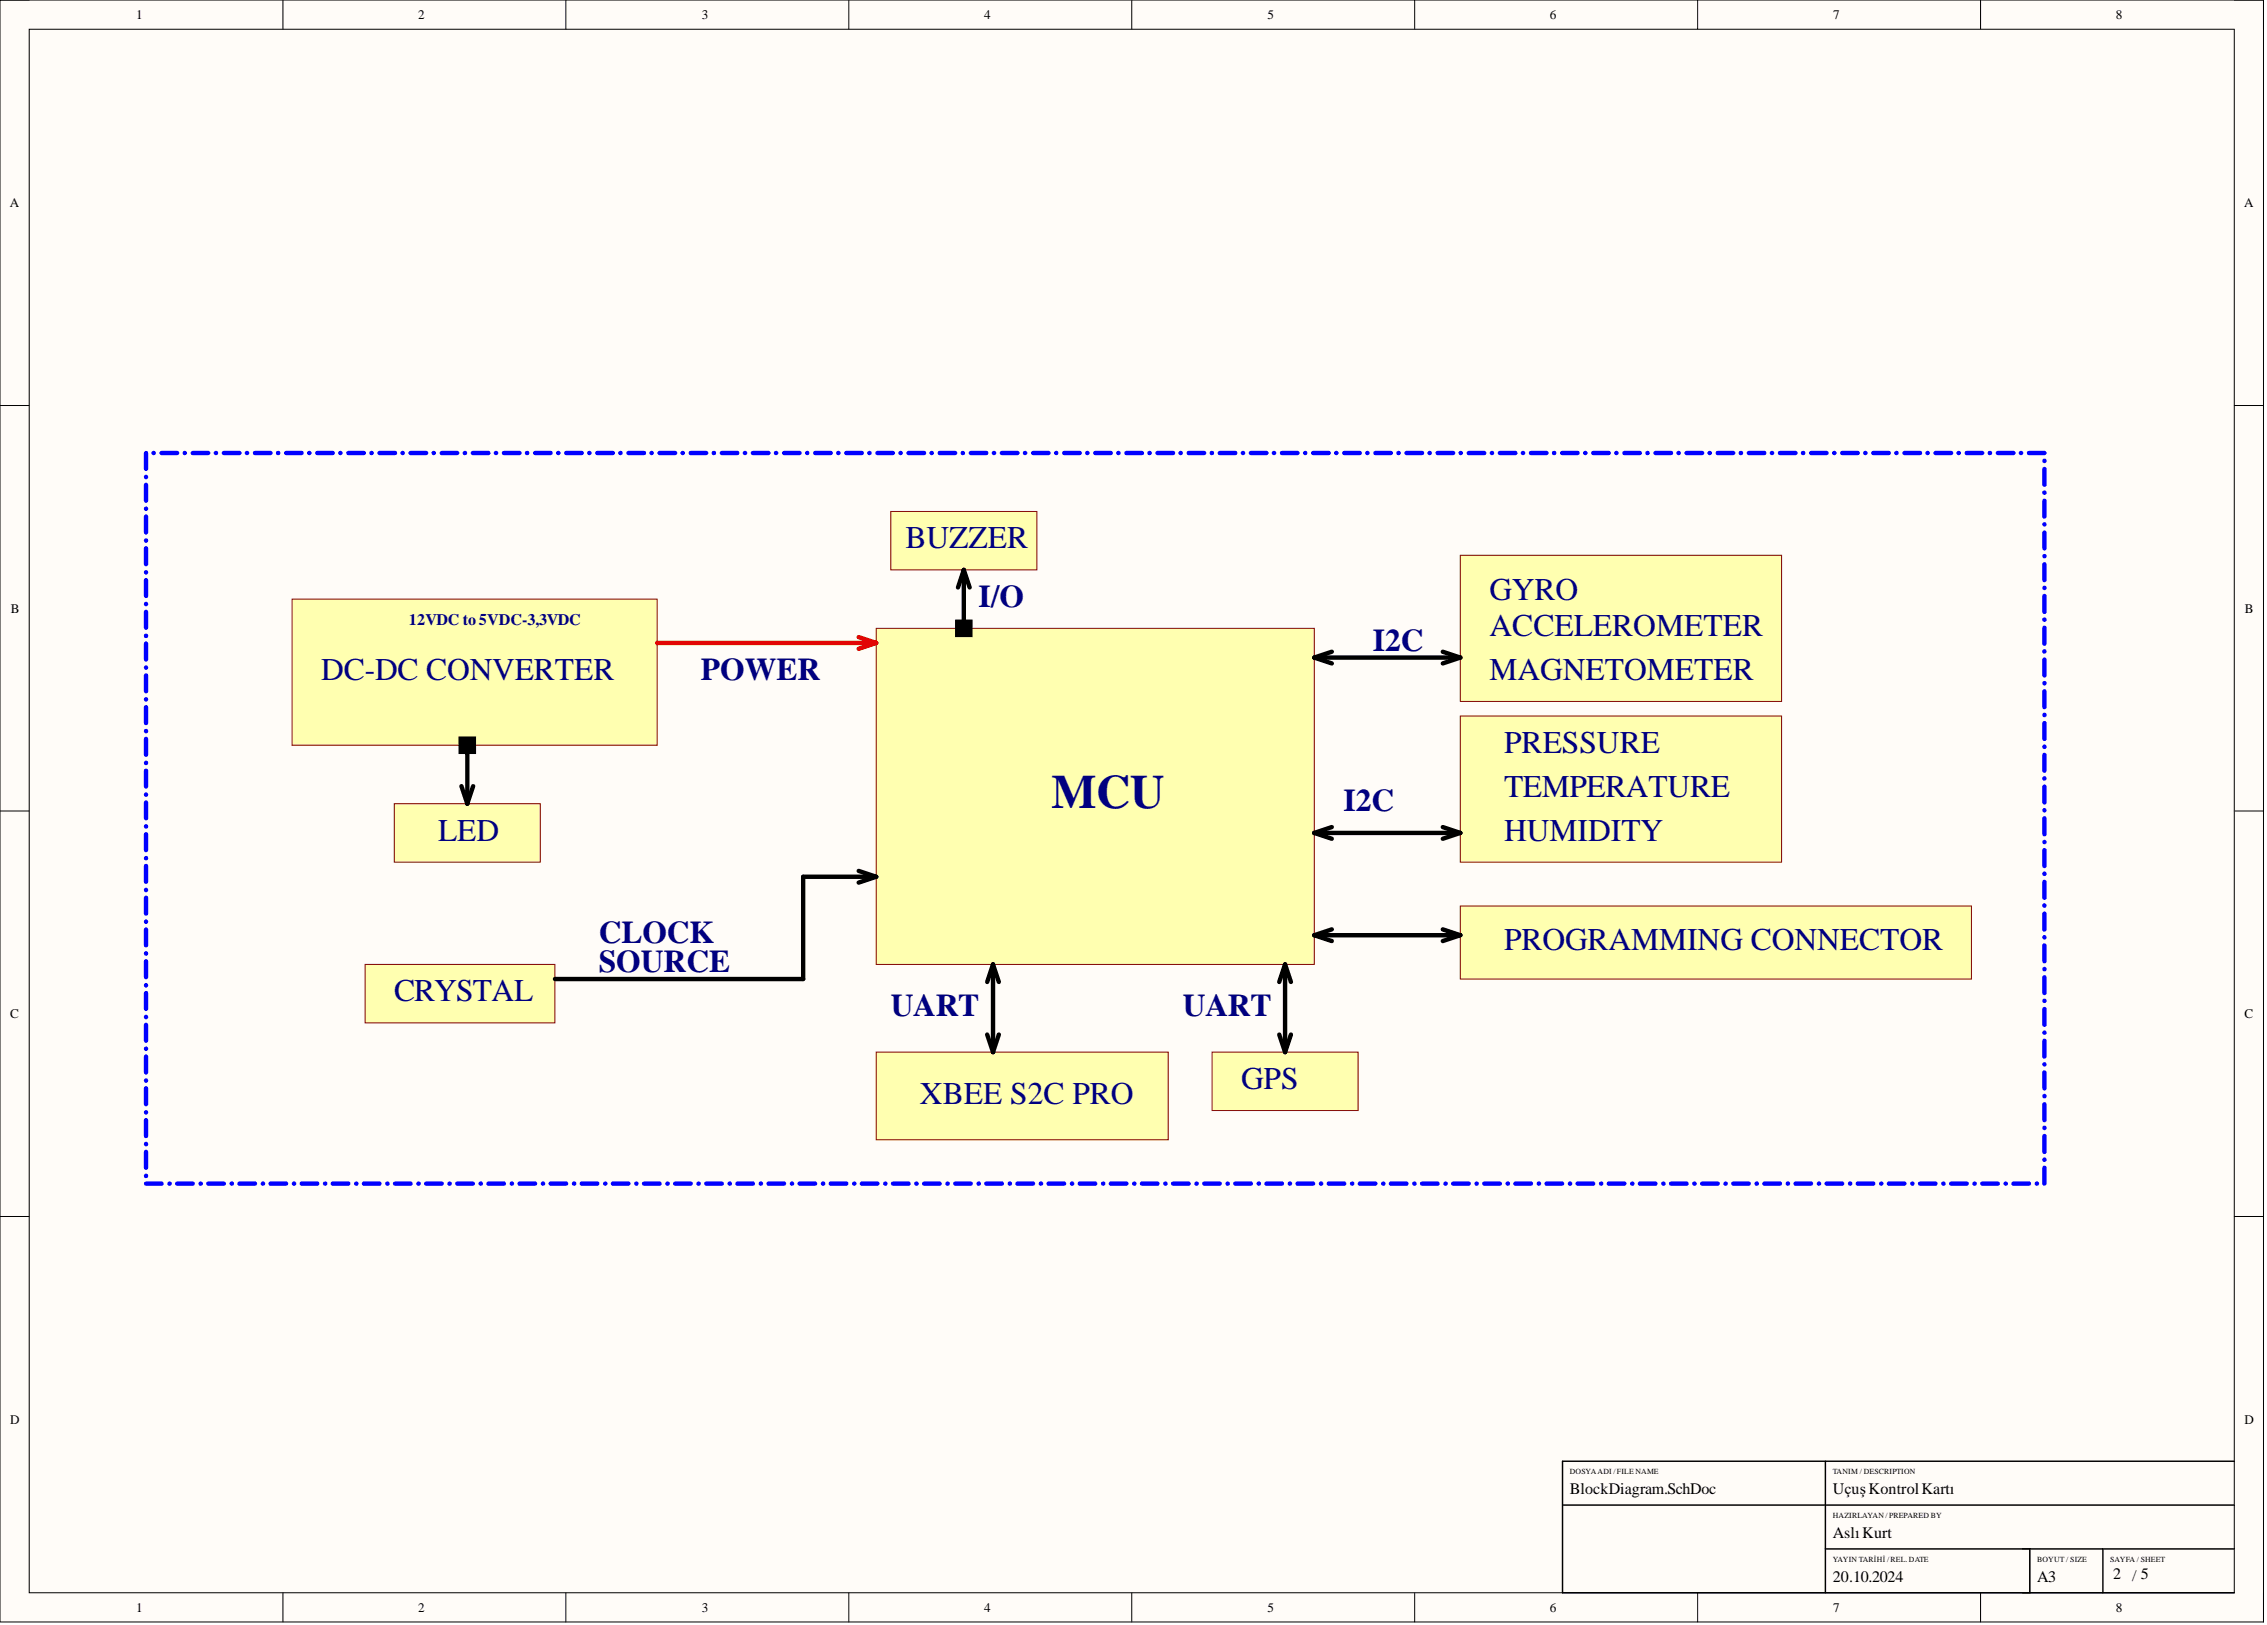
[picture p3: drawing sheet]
<svg xmlns="http://www.w3.org/2000/svg" width="393mm" height="282mm" viewBox="0 0 393 282" stroke-linecap="round" stroke-linejoin="round" font-family="sans-serif">
<defs><g id="words">
<text font-size="8.3" fill="#000080" x="182.4" y="140.2">MCU</text>
<g font-size="5.5" fill="#000080">
<text x="157.1" y="95.1">BUZZER</text>
<text x="169.8" y="105.3">I/O</text>
<text x="258.4" y="104">GYRO</text>
<text x="238.2" y="112.9">I2C</text>
<text x="258.4" y="110.3">ACCELEROMETER</text>
<text x="55.7" y="117.9">DC-DC CONVERTER</text>
<text x="121.6" y="117.9">POWER</text>
<text x="258.4" y="117.9">MAGNETOMETER</text>
<text x="261" y="130.6">PRESSURE</text>
<text x="233.1" y="140.8">I2C</text>
<text x="261" y="138.2">TEMPERATURE</text>
<text x="76" y="145.8">LED</text>
<text x="261" y="145.8">HUMIDITY</text>
<text x="103.9" y="163.6">CLOCK</text>
<text x="261" y="164.8">PROGRAMMING CONNECTOR</text>
<text x="68.4" y="173.7">CRYSTAL</text>
<text x="103.9" y="168.6">SOURCE</text>
<text x="154.6" y="176.2">UART</text>
<text x="205.2" y="176.2">UART</text>
<text x="159.6" y="191.5">XBEE S2C PRO</text>
<text x="215.4" y="188.9">GPS</text>
</g>
<text font-size="2.8" fill="#000080" x="70.9" y="108.4">12VDC to5VDC-3,3VDC</text>
<g font-size="2.8">
<text x="272.4" y="259.2">BlockDiagram.SchDoc</text>
<text x="318" y="259.2">UçuşKontrolKartı</text>
<text x="318" y="266.8">Aslı Kurt</text>
<text x="318" y="274.4">20.10.2024</text>
<text x="353.5" y="274.4">A3</text>
<text x="366.6" y="273.9">2 / 5</text>
</g>
<g font-size="2.3">
<text x="23.6" y="3.3">1</text>
<text x="72.6" y="3.3">2</text>
<text x="121.8" y="3.3">3</text>
<text x="170.8" y="3.3">4</text>
<text x="219.9" y="3.3">5</text>
<text x="268.9" y="3.3">6</text>
<text x="318.1" y="3.3">7</text>
<text x="367.1" y="3.3">8</text>
<text x="1.7" y="35.9">A</text>
<text x="389.4" y="35.9">A</text>
<text x="1.9" y="106.3">B</text>
<text x="389.5" y="106.3">B</text>
<text x="1.8" y="176.6">C</text>
<text x="389.4" y="176.6">C</text>
<text x="1.8" y="247">D</text>
<text x="389.4" y="247">D</text>
<text x="23.6" y="279.6">1</text>
<text x="72.6" y="279.6">2</text>
<text x="121.8" y="279.6">3</text>
<text x="170.8" y="279.6">4</text>
<text x="219.9" y="279.6">5</text>
<text x="268.9" y="279.6">6</text>
<text x="318.1" y="279.6">7</text>
<text x="367.1" y="279.6">8</text>
</g>
<g font-size="1.4">
<text x="272.4" y="255.7">DOSYAADI /FILE NAME</text>
<text x="318" y="255.7">TANIM / DESCRIPTION</text>
<text x="318" y="263.3">HAZIRLAYAN /PREPARED BY</text>
<text x="318" y="270.9">YAYIN TARİHİ /REL. DATE</text>
<text x="353.5" y="270.9">BOYUT / SIZE</text>
<text x="366.1" y="270.9">SAYFA / SHEET</text>
</g>
</g></defs>
<path d="M0 0h392.7v281.3h-392.7z" fill-rule="evenodd" fill="#fffcf8"/>
<path d="M0 0h392.7v281.3h-392.7z" fill="none" stroke="#000" stroke-width=".17"/>
<path d="M5.1 5.1h382.6v271.2h-382.6z" fill-rule="evenodd" fill="#fffcf8"/>
<g fill="none" stroke="#000" stroke-width=".17">
<path d="M0 0h5.1M5.1 5.1h382.6v271.2h-382.6zM49.1 0v5.1M98.2 0v5.1M147.3 0v5.1M196.4 0v5.1M245.5 0v5.1M294.6 0v5.1M343.6 0v5.1M387.7 0h5v5.1M0 70.3h5.1M387.7 70.3h5"/>
<path d="M0 140.7h5.1M387.7 140.7h5M0 211h5.1M387.7 211h5M49.1 276.3v5M98.2 276.3v5M147.3 276.3v5M196.4 276.3v5M245.5 276.3v5M294.6 276.3v5M343.6 276.3v5M392.7 276.3v5"/>
</g>
<path d="M316.7 253.5v22.8M387.7 253.5h-116.6v22.8h116.6M271.1 261.1h116.6M316.7 268.7h71M352.2 268.7v7.6M364.9 268.7v7.6" fill="none" stroke="#000" stroke-width=".25"/>
<path d="M50.7 103.9h63.3v25.4h-63.3z" fill-rule="evenodd" fill="#ffffb0"/>
<path d="M50.7 103.9h63.3v25.4h-63.3z" fill="none" stroke="#800000" stroke-width=".17"/>
<path d="M152 109h76v58.3h-76z" fill-rule="evenodd" fill="#ffffb0"/>
<path d="M152 109h76v58.3h-76z" fill="none" stroke="#800000" stroke-width=".17"/>
<path d="M210.3 182.5h25.3v10.1h-25.3z" fill-rule="evenodd" fill="#ffffb0"/>
<path d="M210.3 182.5h25.3v10.1h-25.3z" fill="none" stroke="#800000" stroke-width=".17"/>
<path d="M63.3 167.3h33v10.1h-33z" fill-rule="evenodd" fill="#ffffb0"/>
<path d="M63.3 167.3h33v10.1h-33z" fill="none" stroke="#800000" stroke-width=".17"/>
<path d="M253.4 124.2h55.7v25.3h-55.7z" fill-rule="evenodd" fill="#ffffb0"/>
<path d="M253.4 124.2h55.7v25.3h-55.7z" fill="none" stroke="#800000" stroke-width=".17"/>
<path d="M154.6 88.7h25.3v10.2h-25.3z" fill-rule="evenodd" fill="#ffffb0"/>
<path d="M154.6 88.7h25.3v10.2h-25.3z" fill="none" stroke="#800000" stroke-width=".17"/>
<path d="M68.4 139.4h25.4v10.1h-25.4z" fill-rule="evenodd" fill="#ffffb0"/>
<path d="M68.4 139.4h25.4v10.1h-25.4z" fill="none" stroke="#800000" stroke-width=".17"/>
<path d="M152 182.5h50.7v15.2h-50.7z" fill-rule="evenodd" fill="#ffffb0"/>
<path d="M152 182.5h50.7v15.2h-50.7z" fill="none" stroke="#800000" stroke-width=".17"/>
<g fill="none" stroke="#00f" stroke-width=".76">
<path d="M25.3 78.6v2.7M26.6 78.6h.1M28 78.6h2.7M32 78.6h.1M33.4 78.6h2.7M37.4 78.6h.1M38.8 78.6h2.7M42.8 78.6h.1M44.2 78.6h2.7M48.2 78.6h.1M49.6 78.6h2.7M53.6 78.6h.1"/>
<path d="M55 78.6h2.7M59 78.6h.1M60.4 78.6h2.7M64.4 78.6h.1M65.8 78.6h2.7M69.8 78.6h.1M71.2 78.6h2.7M75.2 78.6h.1M76.6 78.6h2.7M80.6 78.6h.1M82 78.6h2.7M86 78.6h.1"/>
<path d="M87.4 78.6h2.7M91.4 78.6h.1M92.8 78.6h2.7M96.8 78.6h.1M98.2 78.6h2.7M102.2 78.6h.1M103.6 78.6h2.7M107.6 78.6h.1M109 78.6h2.7M113 78.6h.1M114.4 78.6h2.7M118.4 78.6h.1"/>
<path d="M119.8 78.6h2.7M123.8 78.6h.1M125.2 78.6h2.7M129.2 78.6h.1M130.6 78.6h2.7M134.6 78.6h.1M136 78.6h2.7M140 78.6h.1M141.4 78.6h2.7M145.4 78.6h.1M146.8 78.6h2.7M150.8 78.6h.1"/>
<path d="M152.2 78.6h2.7M156.2 78.6h.1M157.6 78.6h2.7M161.6 78.6h.1M163 78.6h2.7M167 78.6h.1M168.4 78.6h2.7M172.4 78.6h.1M173.8 78.6h2.7M177.8 78.6h.1M179.2 78.6h2.7M183.2 78.6h.1"/>
<path d="M184.6 78.6h2.7M188.6 78.6h.1M190 78.6h2.7M194 78.6h.1M195.4 78.6h2.7M199.4 78.6h.1M200.8 78.6h2.7M204.8 78.6h.1M206.2 78.6h2.7M210.2 78.6h.1M211.6 78.6h2.7M215.6 78.6h.1"/>
<path d="M217 78.6h2.7M221 78.6h.1M222.4 78.6h2.7M226.4 78.6h.1M227.8 78.6h2.7M231.8 78.6h.1M233.2 78.6h2.7M237.2 78.6h.1M238.6 78.6h2.7M242.6 78.6h.1M244 78.6h2.7M248 78.6h.1"/>
<path d="M249.4 78.6h2.7M253.4 78.6h.1M254.8 78.6h2.7M258.8 78.6h.1M260.2 78.6h2.7M264.2 78.6h.1M265.6 78.6h2.7M269.6 78.6h.1M271 78.6h2.7M275 78.6h.1M276.4 78.6h2.7M280.4 78.6h.1"/>
<path d="M281.8 78.6h2.7M285.8 78.6h.1M287.2 78.6h2.7M291.2 78.6h.1M292.6 78.6h2.7M296.6 78.6h.1M298 78.6h2.7M302 78.6h.1M303.4 78.6h2.7M307.4 78.6h.1M308.8 78.6h2.7M312.8 78.6h.1"/>
<path d="M314.2 78.6h2.7M318.2 78.6h.1M319.6 78.6h2.7M323.6 78.6h.1M325 78.6h2.7M329 78.6h.1M330.4 78.6h2.7M334.4 78.6h.1M335.8 78.6h2.7M339.8 78.6h.1M341.2 78.6h2.7M345.2 78.6h.1"/>
<path d="M346.6 78.6h2.7M350.6 78.6h.1M352 78.6h2.7M354.7 79.9v.1M25.3 82.7v.1M25.3 84.1v2.7M25.3 88.2v.1M25.3 89.6v2.8M25.3 93.7v.1M25.3 95.1v2.8M25.3 99.2v.1M354.7 81.3v2.8"/>
<path d="M354.7 85.4v.1M354.7 86.9v2.7M354.7 90.9v.1M354.7 92.4v2.7M354.7 96.4v.1M354.7 97.9v2.7M25.3 100.6v2.8M25.3 104.8h.1M25.3 106.1v2.8M25.3 110.3h.1M25.3 111.6v2.8M25.3 115.8h.1"/>
<path d="M25.3 117.2v2.7M354.7 102h.1M354.7 103.4v2.7M354.7 107.5h.1M354.7 108.9v2.8M354.7 113h.1M354.7 114.4v2.8M354.7 118.5h.1M354.7 119.9v2.8M25.3 121.3h.1M25.3 122.7v2.7M25.3 126.8h.1"/>
<path d="M25.3 128.2v2.7M25.3 132.3v.1M25.3 133.7v2.7M25.3 137.8v.1M25.3 139.2v2.7M354.7 124v.1M354.7 125.4v2.8M354.7 129.5v.1M354.7 130.9v2.8M354.7 135v.1M354.7 136.5v2.7M25.3 143.3v.1"/>
<path d="M25.3 144.7v2.8M25.3 148.8v.1M25.3 150.2v2.8M25.3 154.3v.1M25.3 155.7v2.8M25.3 159.9h.1M354.7 140.5v.1M354.7 141.9v2.8M354.7 146v.1M354.7 147.5v2.7M354.7 151.5v.1M354.7 153v2.7"/>
<path d="M354.7 157v.1M354.7 158.5v2.7M25.3 161.2v2.8M25.3 165.4h.1M25.3 166.7v2.8M25.3 170.9h.1M25.3 172.3v2.7M25.3 176.4h.1M25.3 177.8v2.7M354.7 162.6h.1M354.7 164v2.7M354.7 168.1h.1"/>
<path d="M354.7 169.5v2.8M354.7 173.6h.1M354.7 175v2.8M354.7 179.1h.1M25.3 181.9h.1M25.3 183.3v2.7M25.3 187.4v.1M25.3 188.8v2.7M25.3 192.9v.1M25.3 194.3v2.7M25.3 198.4v.1M25.3 199.8v2.8"/>
<path d="M354.7 180.5v2.8M354.7 184.6v.1M354.7 186v2.8M354.7 190.1v.1M354.7 191.5v2.8M354.7 195.6v.1M354.7 197v2.8M25.3 203.9v.1M25.3 205.3h2.7M29.4 205.3h.1M30.7 205.3h2.7M34.8 205.3h.1"/>
<path d="M36.1 205.3h2.7M40.2 205.3h.1M41.5 205.3h2.7M45.6 205.3h.1M46.9 205.3h2.7M51 205.3h.1M52.3 205.3h2.7M56.4 205.3h.1M57.7 205.3h2.7M61.8 205.3h.1M63.1 205.3h2.7M67.2 205.3h.1"/>
<path d="M68.5 205.3h2.7M72.6 205.3h.1M73.9 205.3h2.7M78 205.3h.1M79.3 205.3h2.7M83.4 205.3h.1M84.7 205.3h2.7M88.8 205.3h.1M90.1 205.3h2.7M94.2 205.3h.1M95.5 205.3h2.7M99.6 205.3h.1"/>
<path d="M100.9 205.3h2.7M105 205.3h.1M106.3 205.3h2.7M110.4 205.3h.1M111.7 205.3h2.7M115.8 205.3h.1M117.1 205.3h2.7M121.2 205.3h.1M122.5 205.3h2.7M126.6 205.3h.1M127.9 205.3h2.7M132 205.3h.1"/>
<path d="M133.3 205.3h2.7M137.4 205.3h.1M138.7 205.3h2.7M142.8 205.3h.1M144.1 205.3h2.7M148.2 205.3h.1M149.5 205.3h2.7M153.6 205.3h.1M154.9 205.3h2.7M159 205.3h.1M160.3 205.3h2.7M164.4 205.3h.1"/>
<path d="M165.7 205.3h2.7M169.8 205.3h.1M171.1 205.3h2.7M175.2 205.3h.1M176.5 205.3h2.7M180.6 205.3h.1M181.9 205.3h2.7M186 205.3h.1M187.3 205.3h2.7M191.4 205.3h.1M192.7 205.3h2.7M196.8 205.3h.1"/>
<path d="M198.1 205.3h2.7M202.2 205.3h.1M203.5 205.3h2.7M207.6 205.3h.1M208.9 205.3h2.7M213 205.3h.1M214.3 205.3h2.7M218.4 205.3h.1M219.7 205.3h2.7M223.8 205.3h.1M225.1 205.3h2.7M229.2 205.3h.1"/>
<path d="M230.5 205.3h2.7M234.6 205.3h.1M235.9 205.3h2.7M240 205.3h.1M241.3 205.3h2.7M245.4 205.3h.1M246.7 205.3h2.7M250.8 205.3h.1M252.1 205.3h2.7M256.2 205.3h.1M257.5 205.3h2.7M261.6 205.3h.1"/>
<path d="M262.9 205.3h2.7M267 205.3h.1M268.3 205.3h2.7M272.4 205.3h.1M273.7 205.3h2.7M277.8 205.3h.1M279.1 205.3h2.7M283.2 205.3h.1M284.5 205.3h2.7M288.6 205.3h.1M289.9 205.3h2.7M294 205.3h.1"/>
<path d="M295.3 205.3h2.7M299.4 205.3h.1M300.7 205.3h2.7M304.8 205.3h.1M306.1 205.3h2.7M310.2 205.3h.1M311.5 205.3h2.7M315.6 205.3h.1M316.9 205.3h2.7M321 205.3h.1M322.3 205.3h2.7M326.4 205.3h.1"/>
<path d="M327.7 205.3h2.7M331.8 205.3h.1M333.1 205.3h2.7M337.2 205.3h.1M338.5 205.3h2.7M342.6 205.3h.1M343.9 205.3h2.7M348 205.3h.1M349.3 205.3h2.7M353.4 205.3h.1M354.7 201.1v.1M354.7 202.6v2.7"/>
</g>
<path d="M114 111.5h38M149 110.5l3 1M152 111.5l-3 1" fill="none" stroke="#f00" stroke-width=".76"/>
<g fill="none" stroke="#000" stroke-width=".76">
<path d="M167.2 98.9v10.1M167.2 98.9l-1 3M167.2 98.9l1 3M166.1 107.9h2.3v2.2h-2.3zM79.9 128.1h2.3v2.3h-2.3zM80.1 136.4l1 3M81.1 129.3v10.1M82.1 136.4l-1 3M228 144.5h25.4M228 144.5l3.1 1M231.1 143.5l-3.1 1M250.3 143.5l3.1 1"/>
<path d="M253.4 144.5l-3.1 1M171.3 179.5l1 3M172.3 167.3v15.2M172.3 167.3l-1 3M172.3 167.3l1 3M173.3 179.5l-1 3"/>
</g>
<g fill="#000">
<path d="M166.1 107.9h2.3v2.2h-2.3z" fill-rule="evenodd"/>
<path d="M79.9 128.1h2.3v2.3h-2.3z" fill-rule="evenodd"/>
</g>
<path d="M253.4 157.2h88.7v12.6h-88.7z" fill-rule="evenodd" fill="#ffffb0"/>
<path d="M253.4 157.2h88.7v12.6h-88.7z" fill="none" stroke="#800000" stroke-width=".17"/>
<path d="M228 162.2h25.4M228 162.2l3.1 1M231.1 161.2l-3.1 1M250.3 161.2l3.1 1M253.4 162.2l-3.1 1" fill="none" stroke="#000" stroke-width=".76"/>
<path d="M253.4 96.3h55.7v25.4h-55.7z" fill-rule="evenodd" fill="#ffffb0"/>
<path d="M253.4 96.3h55.7v25.4h-55.7z" fill="none" stroke="#800000" stroke-width=".17"/>
<g fill="none" stroke="#000" stroke-width=".76">
<path d="M228 114.1h25.4M228 114.1l3.1 1M231.1 113l-3.1 1.1M250.3 113l3.1 1.1M253.4 114.1l-3.1 1M149 151.1l3 1M152 152.1h-12.6v17.7h-43.1M152 152.1l-3 1M222 179.5l1 3M223 167.3v15.2M223 167.3l-1 3M223 167.3l1 3"/>
<path d="M224 179.5l-1 3"/>
</g>
<use href="#words"/>
</svg>
